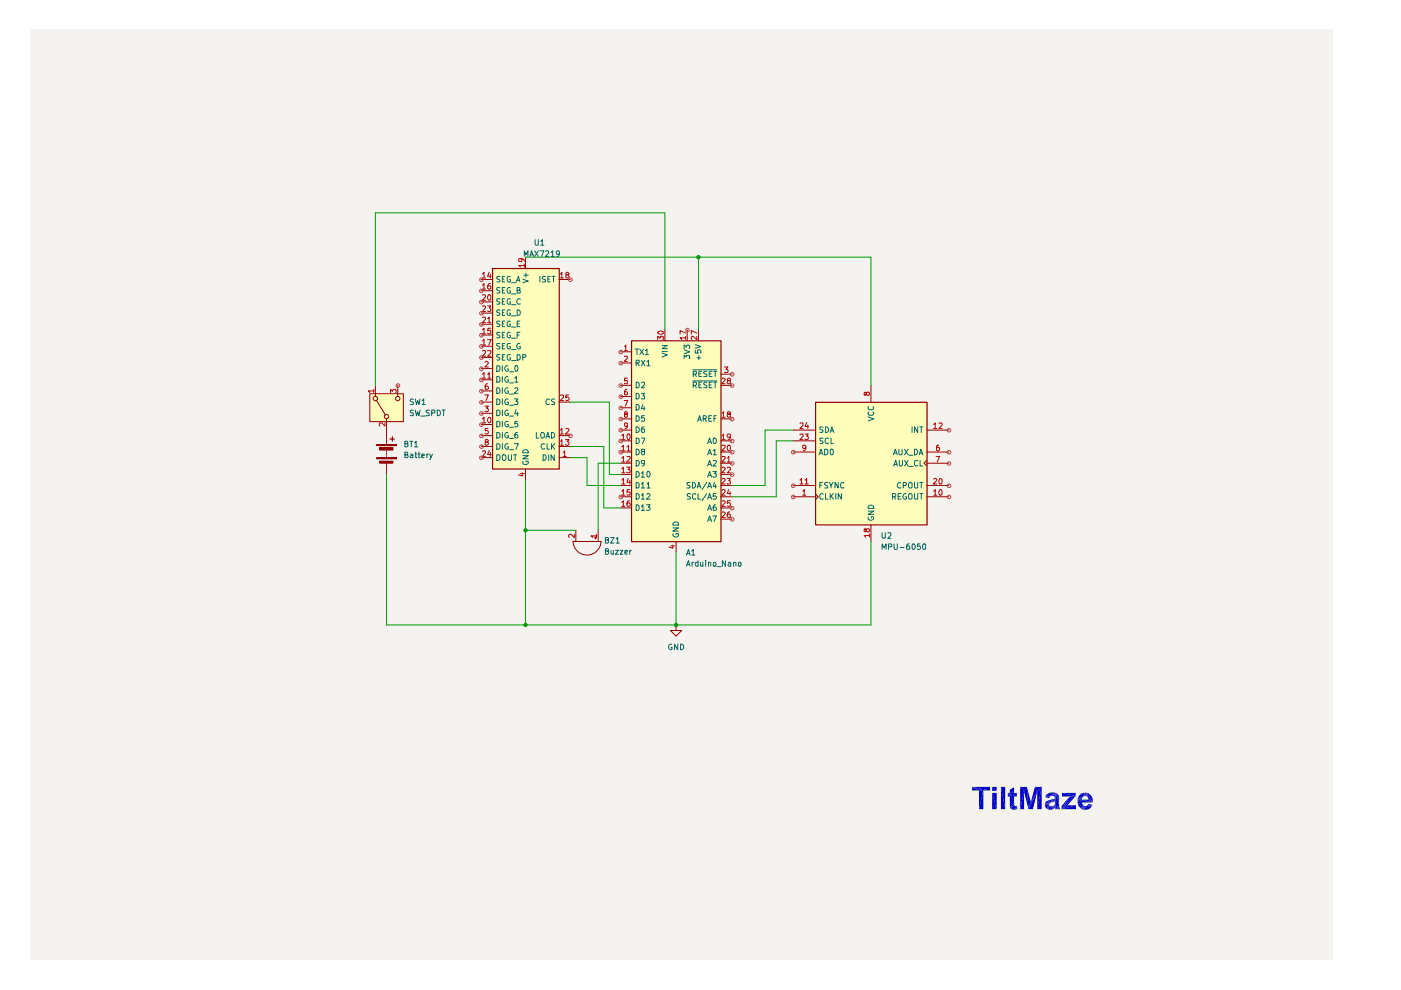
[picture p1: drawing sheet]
<svg xmlns="http://www.w3.org/2000/svg" width="297mm" height="210mm" viewBox="0 0 297 210" stroke-linecap="round" stroke-linejoin="round" font-family="sans-serif">
<path d="M6.3 6.4h276.2v197.1h-276.2z" fill="#f5f3ef"/>
<g fill="#ffb">
<path d="M133.9 72.3h19v42.6h-19z"/>
<path d="M172.9 85.3h23.7v26h-23.7z"/>
<path d="M104.4 56.9h14.2v42.5h-14.2z"/>
<path d="M78.4 83.5h7.2v6h-7.2z"/>
</g>
<path d="M104.4 56.9h14.2v42.5h-14.2zM133.9 72.3h19v42.6h-19zM79.8 94.4h4.3M79.8 97.2h4.3M172.9 85.3h23.7v26h-23.7z" fill="none" stroke="#910000" stroke-width=".25"/>
<g fill="none" stroke="#910000" stroke-width=".21">
<path d="M102 59.3h2.4M111.4 54.5v2.4M118.5 59.3h2.4M102 61.6h2.4M102 64h2.4M102 66.4h2.4M102 68.7h2.4M102 71h2.4M102 73.4h2.4M102 75.8h2.4M102 78.1h2.4M131.6 74.6h2.3"/>
<path d="M131.6 77h2.3M141 69.9v2.3M145.7 69.9v2.3M148.1 69.9v2.3M152.8 79.3h2.4M79.8 94.2h4.3v.3h-4.3zM79.8 97h4.3v.3h-4.3zM102 80.5h2.4M102 82.9h2.4M102 85.3h2.4M102 87.6h2.4M102 90h2.4"/>
<path d="M102 92.4h2.4M102 94.7h2.4M102 97h2.4M111.4 99.4v2.4M118.5 85.3h2.4M118.5 92.4h2.4M118.5 94.7h2.4M118.5 97h2.4M131.6 81.7h2.3M131.6 84.1h2.3M131.6 86.4h2.3M131.6 88.8h2.3"/>
<path d="M131.6 91.2h2.3M131.6 93.5h2.3M131.6 95.8h2.3M131.6 98.2h2.3M152.8 81.7h2.4M152.8 88.8h2.4M152.8 93.5h2.4M152.8 95.8h2.4M152.8 98.2h2.4M168.1 91.2h4.8M168.1 93.5h4.8M168.1 95.8h4.8"/>
<path d="M184.7 81.7v3.6M196.5 91.2h4.7M196.5 95.8h4.7M196.5 98.2h4.7M196.5 97.6l-.6 .6 .6 .6M131.6 100.6h2.3M131.6 103h2.3M131.6 105.3h2.3M131.6 107.7h2.3M143.3 114.8v2.3M152.8 100.6h2.4M152.8 103h2.4"/>
<path d="M152.8 105.3h2.4M152.8 107.7h2.4M152.8 110.1h2.4M168.1 103h4.8M168.1 105.3h4.8M172.9 104.7l.6 .6-.6 .6M184.7 111.3v3.5M196.5 103h4.7M196.5 105.3h4.7M143.3 132.5v1.2h1.2l-1.2 1.2-1.1-1.2h1.1M143.3 132.5h.1"/>
</g>
<g fill="none" stroke="#b90000" stroke-width=".21">
<path d="M102.3 58.1l.3-.4v1.2M102.3 58.9h.7M103.7 57.7l-.3 .9h.7M104 58.2v.7M110.5 54.9h.2v.5l-.6 .1v-.6h.7l.3 .1 .1 .4M111.2 56.3h-1.2l.3 .3M111.2 56v.6M118.8 58.1h.2l.1-.4v1.2M118.8 58.9h.7M120.1 58.3l-.1-.1 .1-.5h.3l.2 .3-.1 .3h-.4l-.1 .1 .1 .5h.4l.1-.4-.2-.2M102.3 60.5l.3-.4v1.2M102.3 62.6l.4-.1 .3 .2-.7 1h.7"/>
<path d="M102.3 64.9h.4l.3 .2-.7 .9h.7M102.3 67.3l.4-.1 .3 .3-.7 .9h.7M102.3 69.9l.3-.3v1.2M102.3 72.3l.3-.3v1.2M102.3 74.4l.6-.1 .1 .2-.1 .3-.6 .7h.7M102.3 79.3l.3-.3v1.2M102.3 61.3h.7M102.3 70.8h.7M102.3 73.2h.7M102.9 76.8l.4-.2 .2 .4-.7 .8h.7M103.4 64.9h.7l-.4 .4 .4 .1v.6h-.7M103.4 67.6l.3-.4v1.2"/>
<path d="M103.4 72h.7l-.5 1.2M103.4 74.4h.7v.4l-.7 .7h.7M103.4 79.3h.1l.2-.3v1.2M103.4 68.4h.7M103.5 62.6l.3-.1 .3 .2v.7l-.4 .3a.7 .7 0 0 1-.2-1.1zM104 60.1h-.3a.73 .73 0 0 0-.2 1.1h.6v-.5l-.6-.1-.1 .2M104.1 69.6h-.6l-.1 .5h.7v.5l-.2 .2h-.4l-.1-.2M132.4 73.5l.3-.3v1.1M132.4 75.6l.5-.1 .1 .4-.7 .7h.7M132.4 74.3h.6M139.4 72.1v-.8l.6 .4v-.3l.1-.1 .5 .1-.1 .7M139.4 70.4l.6-.2 .5 .1a.51 .51 0 0 1-.2 .6 .51 .51 0 0 1-.7-.2z"/>
<path d="M145.4 71.6h-1.2l.3 .4M145.4 70.6l-1.2-.5v.8M145.4 71.3v.7M147.7 71.3v.8l-.8-.8-.3 .2v.5M147.7 70.6l-1.1-.5v.8M153.6 77.8h.7l-.4 .5 .4 .2v.3l-.1 .2-.6-.1M102.3 88.8l.3-.3v1.2M102.3 95.7l.6-.1 .1 .2-.1 .3-.6 .7h.7M102.3 80.2h.7M102.3 89.7h.7M102.8 83.7h.7l-.5 1.2M102.8 86.1h.7l-.4 .4 .4 .3v.4h-.7"/>
<path d="M103 93.7l-.1-.4 .5-.1 .1 .3-.2 .2-.4 .1v.4l.1 .2h.3l.2-.3v-.2l-.2-.2M103.4 81.4h-.4l-.1 .3v.8h.5l.1-.1v-.4l-.1-.1h-.4l-.1 .1M103.4 80.2h.7M103.5 90.8h-.6v.6h.6v.4l-.2 .2-.4-.1M103.5 88.6l.3-.1 .3 .2v.7l-.4 .3a.7 .7 0 0 1-.2-1.1zM103.7 95.5l-.3 .9h.7M104 95.9v.9M118.8 83.8h.7v.4l-.7 .7h.7M118.8 91.2l.3-.4v1.2M118.8 93.6l.3-.4v1.2M118.8 92h.7M118.8 94.4h.7"/>
<path d="M119.4 95.9l.3-.3v1.2M119.4 96.8h.7M119.9 93.2h.7l-.4 .4 .4 .1v.4l-.2 .3h-.3l-.2-.2M120 90.9l.4-.1 .2 .4-.7 .8h.7M120.6 83.7h-.6v.6l.4-.1 .2 .2v.4h-.6M131.8 92.4l.4-.4v1.2M131.8 94.7l.4-.3v1.2M131.8 97.1l.4-.3v1.2M131.8 99.4l.4-.3v1.1M131.8 93.2h.7M131.8 95.6h.7M131.8 98h.7"/>
<path d="M132.3 84.9h.8l-.5 1.2M132.6 87.8l-.2-.1v-.3h.6v.3l-.6 .2v.5l.2 .1 .4-.1v-.5l-.2-.1M132.8 99.1h.8l-.4 .5h.3l.1 .1-.1 .5h-.7M132.9 82.5h-.2l-.3 .4v.8h.6l-.1-.6h-.4l-.1 .1M132.9 94.7l.4-.3v1.2M132.9 96.9l.6-.1 .1 .3-.8 .9h.8M132.9 95.6h.7M133 80.2h-.6v.6h.6l-.1 .6-.5-.1M133 90.2l-.2 .2h-.2l-.2-.1v-.6h.6v.9l-.5 .2M133.1 92a.59 .59 0 0 1 .6 .4 .59 .59 0 0 1-.2 .6l-.2 .2a.75 .75 0 0 1-.2-1.2zM153.1 80.3l.4-.1 .3 .3-.8 .9h.8M153.1 87.6l.3-.3v1.2"/>
<path d="M153.1 92.4l.3-.4v1.2M153.1 94.5l.6-.1 .1 .3-.8 .9h.8M153.1 96.9l.6-.1 .1 .3-.8 .9h.8M153.1 99.2l.4-.1 .3 .3-.8 .8h.8M153.1 93.2h.7M153.1 88.5h.7M154.2 97.1l.3-.3v1.2M154.2 99.2l.1-.1h.4l.2 .1v.4l-.7 .6h.7M154.2 98h.7M154.3 94.4h.4l.2 .2v.7l-.3 .3a.71 .71 0 0 1-.3-1.2zM154.4 80.7l-.2-.3 .2-.2h.3l.2 .4-.5 .1-.2 .2 .1 .5 .6-.1v-.4l-.2-.2M154.4 87.8l-.2-.3 .2-.2 .5 .1v.3a.51 .51 0 0 0-.6 .7h.6v-.5l-.2-.1"/>
<path d="M154.9 92.5l-.1 .2h-.5l-.1-.2v-.3l.1-.2 .6 .1v.8l-.2 .2-.4 .1M169.6 89.7h.7v.5l-.7 .6h.7M169.6 92.1h.7v.4l-.7 .7h.7M170.7 92h.7l-.4 .5h.4v.5l-.2 .2h-.3l-.2-.2M170.9 94.9l-.2 .2h-.4v-.7h.4l.2 .2-.2 .8-.4 .2M171 89.6l-.3 .8h.7M171.3 90.1v.7M183.6 83.4l.3-.3 .4 .1v.5l-.2 .1-.4-.1-.1-.5h-.4v.5l.3 .1 .1-.2M198 90l.3-.3v1.1M198 90.8h.6M198.5 96.8h.7l-.5 1.2M199.1 89.7h.6v.5l-.6 .6h.6"/>
<path d="M199.1 94.4h-.4l-.2 .3v.7l.5 .2 .2-.3v-.2l-.2-.3-.5 .1v.2M110.3 100.4h.9M110.7 100.2v.7l-.8-.2M131.8 101.8l.4-.4v1.2M131.8 104.1l.4-.3v1.2M131.8 106.5l.4-.3v1.2M131.8 100.2h.7M131.8 102.6h.7M131.8 105h.7M131.8 107.4h.7M133.2 101.4l-.3 .9h.8M133.5 103.8h-.5l-.1 .6 .6-.1v.7l-.6-.1"/>
<path d="M133.5 106.2l-.4 .1-.2 .8a.35 .35 0 0 0 .4 .3 .35 .35 0 0 0 .3-.3v-.3l-.3-.2-.4 .2M133.5 101.9v.7M142.2 115.7h.8M142.7 115.6v.6l-.9-.2M153.1 101.6l.4-.2 .3 .4-.8 .8h.8M153.1 104l.4-.2 .3 .3-.8 .9h.8M153.1 106.3l.4-.1 .3 .3-.8 .9h.8M153.1 108.6l.4-.1 .3 .4-.8 .8h.8M154.2 101.4h.7l-.4 .5 .4 .1v.5h-.7M154.5 103.8l-.3 .8h.7M154.8 108.5h-.3a.73 .73 0 0 0-.1 1.2l.5-.1v-.5l-.5-.1-.2 .2M154.8 104.2v.8"/>
<path d="M154.9 106.2h-.6l-.1 .6 .1-.2h.4l.2 .2v.5h-.7M169.6 101.8h.2l.1-.4v1.2M169.6 102.6h.7M170.2 104.1l.3-.3v1.2M170.2 105h.7M170.7 101.8h.2l.1-.4v1.2M170.7 102.6h.7M183.6 112.4l.3-.3 .4 .1v.5l-.2 .1-.4-.1-.1-.5h-.4v.5l.3 .1 .1-.3M184.3 113.5h-1.1l.4 .4M184.3 113.2v.7M198 101.6l.4-.2 .2 .4-.7 .8h.7M198 104.1l.3-.3v1.2"/>
<path d="M198 105h.6M199.2 101.5l.3-.1 .2 .3v.7l-.1 .2h-.4l-.1-.4zM199.2 103.9l.3-.1 .2 .3v.7l-.1 .2h-.4l-.1-.4z"/>
</g>
<g fill="none" stroke="#006665" stroke-width=".21">
<path d="M106 58.7l-.5-.1-.2 .2v.3l.7 .3-.2 .4h-.5M106.5 59.2h.3M107 58.6h-.5v1.2h.5M108.2 58.7l-.3-.1-.4 .3v.6l.2 .3h.5v-.5h-.2M108.5 59.9h.9M109.5 59.8l.4-1.2 .3 1.2M109.6 59.4h.6M110.8 59.2l1.2 .4-1.2 .3M111.1 58.3h.9M111.5 57.9v.9M114.5 58.6v1.2M115.7 58.7h-.6v.4l.5 .2 .1 .3-.1 .2h-.6"/>
<path d="M116.2 59.2h.3M116.7 58.6h-.5v1.2h.5M117 58.6h.7M117.3 58.6v1.2M105.3 77.6h.5l.2 .2v.6l-.3 .3h-.4zM105.3 79.8h.4l.3 .4v.6l-.2 .2h-.5zM106 61h-.5l-.2 .1v.4l.7 .3-.2 .3h-.5M106 63.4l-.5-.1-.2 .2v.3l.7 .4-.3 .3-.4-.1M106 65.8h-.7v.3l.7 .4-.3 .4-.4-.1M106 68.2h-.7v.3l.7 .4-.3 .4-.4-.1M106 70.5h-.7v.4l.7 .4-.3 .3-.4-.1M106 72.8l-.7 .1v.3l.7 .5-.3 .3-.4-.1"/>
<path d="M106 75.2l-.7 .1v.3l.7 .4-.3 .4-.4-.1M106.5 61.6h.3M106.5 63.9h.3M106.5 66.3h.3M106.5 68.7h.3M106.5 71h.3M106.5 73.3h.3M106.5 75.7h.3M106.5 77.6v1.1M106.5 79.8v1.2M107 61h-.5v1.1h.5M107 63.3h-.5v1.2h.5"/>
<path d="M107 65.7h-.5v1.2h.5M107 68.1h-.5v1.2h.5M107 70.4h-.5v1.2h.5M107 72.8h-.5v1.2h.5M107 75.2h-.5v1.2h.5M107.7 77.6h-.4a.67 .67 0 0 0-.3 .6 .67 .67 0 0 0 .5 .5l.3-.1v-.4h-.3M107.7 79.9l-.1-.1a.66 .66 0 0 0-.6 .5 .66 .66 0 0 0 .3 .7l.5-.1v-.4h-.3M108 78.8h.9M108.2 61h-.3l-.4 .3v.6l.2 .2h.5v-.5h-.2M108.2 63.4l-.3-.1-.3 .2-.1 .8a.45 .45 0 0 0 .7 .1v-.4h-.2M108.2 65.8a.45 .45 0 0 0-.7 .2v.6a.45 .45 0 0 0 .7 .2v-.4h-.2M108.2 68.2a.45 .45 0 0 0-.7 .1v.7a.45 .45 0 0 0 .7 .2v-.5h-.2"/>
<path d="M108.2 70.5a.45 .45 0 0 0-.7 .2v.7a.45 .45 0 0 0 .7 .1v-.4h-.2M108.2 72.8h-.5l-.2 .3v.6l.2 .2h.5v-.4h-.2M108.2 75.2h-.5l-.2 .2v.6l.2 .3h.5v-.4h-.2M108.5 62.3h.9M108.5 64.6h.9M108.5 67h.9M108.5 69.3h.9M108.5 71.7h.9M108.5 74.1h.9M108.5 76.5h.9M109.2 77.6h.1a.59 .59 0 0 1 .6 .3 .59 .59 0 0 1-.2 .7l-.1 .1-.4-.1zM109.6 61.6l.6-.1v-.4l-.1-.1h-.5v1.1h.6l.1-.3-.2-.2"/>
<path d="M109.6 65.7l.6 .2 .1 .3-.1 .5-.3 .2h-.3zM109.6 75.2h.5a.66 .66 0 0 1 .2 .7 .66 .66 0 0 1-.7 .5zM109.6 68.7h.5M109.6 71h.5M110.2 68.1h-.6v1.2h.6M110.2 70.4h-.6v1.2M110.2 72.8h-.4a.67 .67 0 0 0-.2 .7 .67 .67 0 0 0 .5 .5l.2-.2v-.3h-.2M110.3 63.5l-.3-.2-.4 .5 .2 .6h.5M110.8 75.8l.6-.1 .1-.3-.2-.2h-.5v1.2M134.7 74h.7M134.9 77l.6-.1v-.5h-.6v1.2M135 74v1.2"/>
<path d="M135.1 77l.5 .6M135.6 74l.9 1.2M136 76.4l.7 1.2M136.5 74l-.9 1.2M136.7 76.4l-.7 1.2M136.8 74.3l.4-.3v1.2M136.8 75.2h.7M137.2 76.7l.3-.3v1.2M137.2 77.6h.6M140.4 74.8l1.1 .5-1.1 .4M140.4 73.2h1.1l-1.1 .7h1.1M140.4 74.5h1.1"/>
<path d="M145 76v-.6l.5 .3 .1-.3h.5v.6M145 74.2l1.2 .4-1.2 .4M145 73.9v-.7l.5 .4 .2-.4h.3l.2 .1-.1 .6M146.9 78.4h5.1M147 79.3l.7-.1v-.4l-.7-.1v1.1M147.3 79.3l.4 .5M147.4 74.3v.5h.6l-.1-.5 .2-.1h.3l.2 .1-.1 .5M147.4 73.1l1.2 .4-1.2 .3M147.7 75.9h.9M148.2 75.4v.9M148.2 79.2h.4M148.8 78.7h-.6v1.1h.6"/>
<path d="M149.9 78.7h-.5l-.2 .2 .2 .3 .5 .2v.4h-.7M150.4 79.2h.4M151 78.7h-.6v1.1h.6M151.3 78.7h.7M151.6 78.7v1.1M105.3 82.2h.4l.3 .3v.6l-.2 .3h-.5zM105.3 84.6l.5 .1 .2 .2v.6l-.2 .3h-.5zM105.3 87h.4l.3 .2v.7l-.3 .2h-.4zM105.3 89.3h.4l.3 .3v.7l-.3 .2h-.4zM105.3 91.7h.4l.3 .2v.7l-.3 .3h-.4zM105.3 94.1h.4l.3 .2v.6l-.3 .3h-.4zM105.3 96.4h.5l.2 .3v.6l-.3 .3h-.4z"/>
<path d="M106.5 96.6l.2-.2h.4a.86 .86 0 0 1-.1 1.2l-.5-.1zM106.5 82.2v1.2M106.5 84.6v1.2M106.5 87v1.1M106.5 89.3v1.2M106.5 91.7v1.2M106.5 94.1v1.1M107.7 82.3l-.1-.1a.66 .66 0 0 0-.6 .5 .66 .66 0 0 0 .3 .7l.5-.1v-.4h-.3M107.7 84.7l-.1-.1a.66 .66 0 0 0-.6 .5 .66 .66 0 0 0 .3 .7l.5-.1v-.4h-.3M107.7 87a.54 .54 0 0 0-.7 .6 .54 .54 0 0 0 .8 .5v-.5h-.3M107.7 89.4a.54 .54 0 0 0-.7 .6 .54 .54 0 0 0 .8 .4v-.4h-.3M107.7 91.8a.54 .54 0 0 0-.7 .5 .54 .54 0 0 0 .8 .5v-.4h-.3"/>
<path d="M107.7 94.1h-.1a.57 .57 0 0 0-.6 .6l.4 .5 .4-.1v-.4h-.3M107.8 96.4v1l.2 .2 .5-.2v-1M108 81.2h.9M108 83.6h.9M108 85.9h.9M108 88.2h.9M108 90.6h.9M108 93h.9M108 95.3h.9M108.9 96.4h.7M109.1 84.6h.7l-.4 .5h.3v.7l-.6-.1M109.1 94.1h.8l-.5 1.1"/>
<path d="M109.1 80.2l.4-.4v1.2M109.1 82.4l.5-.2 .2 .3-.7 .9h.7M109.1 81h.7M109.2 96.4v1.2M109.4 86.9l-.3 .8h.8M109.7 89.3h-.5l-.1 .6 .2-.2 .4 .1v.6h-.6M109.7 91.7l-.4 .1-.2 .8a.35 .35 0 0 0 .4 .3 .35 .35 0 0 0 .3-.3v-.2l-.2-.3-.5 .3M109.7 87.4v.7M110.8 96.6h1.2l-1.2 .7h1.2M110.9 97.8a.45 .45 0 0 0 .2 .7h.6l.2-.2v-.5h-.4v.2M111 95.4h.8l.2 .6h-1.2zM113.7 91.7v1.2h.6"/>
<path d="M114.9 91.7l.5 .2v.8l-.5 .2a.78 .78 0 0 1 0-1.2zM115.1 96.4h.5a.66 .66 0 0 1 .2 .8 .66 .66 0 0 1-.7 .4zM115.5 94.1h-.5l-.3 .5 .3 .6h.2l.3-.1M115.7 92.9l.5-1.2 .3 1.2M115.9 92.5h.5M116 94.1v1.1h.5M116.3 96.4v1.2M116.5 84.8l-.3-.2a.67 .67 0 0 0-.5 .5 .67 .67 0 0 0 .3 .7l.5-.1M116.9 91.7l.6 .2 .1 .3-.1 .5-.3 .2h-.3zM116.9 94.1v1.1M117.1 94.6l.5 .6M117.5 96.4v1.2l-.7-1.2v1.2"/>
<path d="M117.6 84.7h-.6v.4l.5 .2 .1 .3-.1 .2h-.6M117.6 94.1l-.7 .6M134.9 81a.66 .66 0 0 1 .6 .5 .66 .66 0 0 1-.2 .7h-.4zM134.9 83.4a.66 .66 0 0 1 .6 .4 .66 .66 0 0 1-.2 .8h-.4zM134.9 85.8l.6 .1 .1 .4-.1 .5-.4 .2h-.2zM134.9 88.1l.6 .2 .1 .3-.1 .6-.4 .1h-.2zM134.9 90.5l.6 .2 .1 .3-.1 .5-.4 .2h-.2zM134.9 92.9l.6 .1 .1 .4-.1 .5-.4 .2h-.2zM134.9 95.2h.4a.66 .66 0 0 1 .2 .8 .66 .66 0 0 1-.6 .4zM134.9 97.6h.4a.66 .66 0 0 1 .2 .8 .66 .66 0 0 1-.6 .4zM134.9 100h.4a.66 .66 0 0 1 .2 .7 .66 .66 0 0 1-.6 .5zM136 81.2l.1-.2h.4l.2 .2v.3l-.7 .7h.7"/>
<path d="M136 83.4h.7l-.4 .5 .4 .1v.5h-.7M136 92.9h.7l-.5 1.2M136.2 95.8l-.2-.4 .1-.2h.5l.1 .4-.7 .3v.3l.2 .2 .5-.1v-.5h-.2M136.3 85.8l-.3 .8h.7M136.6 90.5h-.3a.73 .73 0 0 0-.1 1.2l.5-.1v-.5l-.5-.2-.2 .3M136.6 86.2v.8M136.7 88.1h-.6l-.1 .6 .1-.1h.4l.2 .1v.5h-.7M136.7 98.1l-.1 .2h-.5l-.1-.2v-.3l.1-.2 .6 .1v.8l-.2 .2-.4 .1M146.9 80.8h5.1M147 81.7h.5l.2-.2v-.3l-.2-.2h-.5v1.2M147.3 81.7l.4 .5M147.9 89.3l.4-1.2 .4 1.2"/>
<path d="M148 89h.6M148.2 81.6h.4M148.8 81h-.6v1.2h.6M149.1 88.7h.6v-.5l-.6-.1v1.2M149.4 88.7l.4 .6M149.9 81.1l-.5-.1-.2 .3 .1 .2 .6 .3v.3l-.7 .1M150 94.1l.5-1.2 .4 1.2M150 96.4l.5-1.2 .4 1.2M150 98.8l.5-1.2 .4 1.2M150.2 93.7h.5M150.2 96.1h.5M150.2 98.5h.5"/>
<path d="M150.3 88.7h.4M150.4 81.6h.4M150.9 88.1h-.6v1.2h.6M151 81h-.6v1.2h.6M151.1 100h.8l-.4 .4 .3 .1 .1 .4-.3 .3h-.3l-.2-.2M151.2 95.6l.4-.4v1.2M151.2 97.7l.5-.1 .2 .4-.8 .8h.8M151.2 96.4h.7M151.3 93l.3-.1a.64 .64 0 0 1 .3 .6 .64 .64 0 0 1-.4 .6l-.3-.3zM151.3 81h.7M151.4 88.7h.3M151.6 81v1.2"/>
<path d="M151.9 88.1h-.5v1.2M173.7 96.4l.4-1.2 .4 1.2M173.8 96.1h.5M174.5 90.6h-.7v.3l.7 .5-.3 .3-.4-.1M174.5 93h-.7v.3l.7 .4-.3 .4-.4-.1M174.8 95.2h.5l.2 .3v.6l-.3 .3h-.4zM175 90.5a.6 .6 0 0 1 .7 .6 .6 .6 0 0 1-.7 .6zM175.7 93l-.3-.1a.6 .6 0 0 0-.5 .6 .6 .6 0 0 0 .5 .6l.3-.1M176 91.7l.4-1.2 .4 1.2M176 95.4l.2-.2a.6 .6 0 0 1 .6 .5 .6 .6 0 0 1-.3 .7h-.2l-.3-.2zM176.1 91.4h.6M176.2 92.9v1.2h.5"/>
<path d="M184.1 88.4l1.2 .4-1.2 .4M184.1 87.4v.5l.2 .2 .8-.1 .2-.3-.2-.3M184.1 86.2v.5l.2 .2 .8-.1 .2-.3-.2-.3M189.4 96.4l.4-1.2 .4 1.2M189.5 98.8l.4-1.2 .3 1.2M189.6 96.1h.5M189.6 98.5h.6M190.6 95.2v1l.2 .2 .5-.1v-1.1M190.7 97.6v1l.2 .2 .4-.2v-1M191.8 95.2l.7 1.2M191.8 97.6l.7 1.2M192.5 95.2l-.7 1.2"/>
<path d="M192.5 97.6l-.7 1.2M192.7 96.5h.8M192.7 98.9h.9M193.4 90.5v1.2M193.9 95.2h.4a.66 .66 0 0 1 .2 .8 .66 .66 0 0 1-.6 .4zM194.6 90.5v1.2l-.7-1.2v1.2M194.6 97.7l-.5-.1-.2 .3 .1 .7 .2 .2 .4-.2M194.9 96.4l.3-1.2 .5 1.2M195 96.1h.6M195 90.5h.7M195.1 97.6v1.2h.6M195.3 90.5v1.2"/>
<path d="M134.9 102.3a.66 .66 0 0 1 .6 .4 .66 .66 0 0 1-.2 .8h-.4zM134.9 104.6a.66 .66 0 0 1 .6 .5 .66 .66 0 0 1-.2 .7h-.4zM134.9 107a.66 .66 0 0 1 .6 .5 .66 .66 0 0 1-.2 .7h-.4zM136 100.3l.3-.3v1.2M136 102.6h.1l.2-.3v1.2M136 105h.1l.2-.4v1.2M136 107.4h.1l.2-.4v1.2M136 101.2h.7M136 103.5h.7M136 105.8h.7M136 108.2h.7M137.1 107h.7l-.4 .5 .4 .2v.3l-.1 .2-.6-.1"/>
<path d="M137.2 100.2l.1-.2a.6 .6 0 0 1 .6 .4 .6 .6 0 0 1-.2 .7l-.3 .1-.2-.3zM137.2 102.6l.3-.3v1.2M137.2 104.8l.4-.2 .2 .4-.7 .8h.7M137.2 103.5h.6M142.7 111.9h1.1l-1.1 .7h1.1M142.7 113.2v.1a.66 .66 0 0 0 .4 .6 .66 .66 0 0 0 .7-.3v-.5h-.5v.3M142.7 110.9l.5-.2h.4l.2 .2v.4h-1.1zM146.3 102.4l-.4-.1-.3 .2 .1 .3 .5 .2v.5h-.6M146.4 104.7l-.5-.1-.2 .2v.4l.7 .3-.2 .3h-.5M146.8 102.3a.66 .66 0 0 1 .7 .4 .66 .66 0 0 1-.3 .8h-.4zM147.5 104.8l-.3-.2-.4 .4v.6l.2 .2 .5-.1M147.8 103.5l.4-1.2 .4 1.2"/>
<path d="M147.9 103.1h.6M148 104.6v1.2h.6M149.9 102.3l-1.1 1.5M149.9 104.6l-1.1 1.6M150 101.2l.5-1.2 .4 1.2M150 103.5l.5-1.2 .4 1.2M150 105.8l.5-1.2 .4 1.2M150 108.2l.5-1.2 .4 1.2M150 110.6l.5-1.2 .4 1.2M150.2 100.8h.5M150.2 103.1h.5M150.2 105.5h.5"/>
<path d="M150.2 107.9h.5M150.2 110.2h.5M151.1 109.4h.8l-.5 1.2M151.5 102.3l-.3 .8h.7M151.7 107l-.3 .1-.2 .3v.7l.5 .1 .2-.2v-.3l-.2-.2h-.4l-.1 .2M151.7 102.7v.8M151.8 104.6h-.6v.6h.5l.2 .1v.4l-.2 .1-.5-.1M173.8 102.9h.4M174.4 102.3h-.6v1.2M174.5 104.8l-.3-.2-.4 .4v.6l.2 .2 .5-.1M175 104.6v1.2h.6M175.5 102.4l-.5-.1-.2 .1v.4l.7 .3-.2 .4h-.5"/>
<path d="M175.9 102.3l.3 .7 .4-.7M176 104.6v1.2M176.2 103v.5M176.2 105.2l.5 .6M176.7 104.6l-.7 .7M177.2 104.6v1.2M177.7 102.3v1.2l-.7-1.2v1.2M178.4 104.6v1.2l-.7-1.2v1.2M178.9 102.4l-.3-.1-.4 .3v.6l.2 .3 .5-.1M184.1 109.6v.5a.67 .67 0 0 0 .6 .2 .67 .67 0 0 0 .6-.5l-.2-.2h-.4v.2M184.1 108.4h1.2l-1.2 .7h1.2M184.1 107.4a.66 .66 0 0 1 .7-.3 .66 .66 0 0 1 .5 .7h-1.2z"/>
<path d="M189.2 105.3h.5l.2-.1v-.4l-.2-.2h-.5v1.2M189.6 105.3l.3 .5M190.4 105.2h.4M191 102.4l-.2-.1a.67 .67 0 0 0-.6 .5 .67 .67 0 0 0 .3 .7l.5-.1M191 104.6h-.6v1.2h.6M191.5 103l.6-.1v-.5l-.6-.1v1.2M192.1 104.7l-.1-.1a.66 .66 0 0 0-.6 .5 .66 .66 0 0 0 .3 .7l.5-.1v-.4h-.3M192.9 102.3l.5 .1v.9l-.2 .2h-.4a.86 .86 0 0 1 .1-1.2zM192.9 104.6l.5 .2v.9l-.2 .1h-.4a.86 .86 0 0 1 .1-1.2zM193.9 102.3v1l.2 .2 .5-.1v-1.1M193.9 104.6v1.1l.2 .1 .5-.1v-1.1M195 102.3h.7"/>
<path d="M195 104.6h.7M195.3 102.3v1.2M195.3 104.6v1.2"/>
</g>
<path d="M80.5 94.9h2.8v.5h-2.8z" fill="#910000"/>
<g fill="none" stroke="#910000" stroke-width=".21">
<path d="M78.4 83.5h7.1v5.9h-7.1zM79.6 81.7v2.4M79.8 84.9l1.9 3.1M80.5 94.9h2.8v.5h-2.8zM80.5 97.8h2.8v.4h-2.8zM82 88.8v5.4M82 95.7v.1M82 96.1v.3M82 96.6v.3M82 98.2v2.4M84.3 81.7v2.4M121.5 114.7a2.96 2.96 0 0 0 3 3 2.96 2.96 0 0 0 2.9-3"/>
<path d="M121.5 114.8h5.9M122.1 112.4v2.4M126 114h.5M126.2 113.8v.5M126.8 112.4v2.4"/>
<circle cx="79.6" cy="84.5" r=".47"/>
<circle cx="82" cy="88.3" r=".47"/>
<circle cx="84.3" cy="84.5" r=".47"/>
</g>
<path d="M80.5 98h2.8" fill="none" stroke="#910000" stroke-width=".42"/>
<path d="M82.7 93.1h.9M83.2 92.6v.9" fill="none" stroke="#910000" stroke-width=".25"/>
<path d="M79.2 82.9h-1.1l.3 .3M79.2 82.5v.7M81.6 89.7v.6l-.7-.6h-.4v.6M82.8 83.3v-.8l.4 .5 .3-.5 .4 .1v.7M121.8 113.3v.7l-.7-.7h-.4l-.1 .2v.3l.1 .2M126.5 113.6h-1.2l.3 .4M126.5 113.3v.7" fill="none" stroke="#b90000" stroke-width=".21"/>
<g fill="none" stroke="#090" stroke-width=".21">
<path d="M111.4 54.5h73.3v27.2M148.1 54.5v15.4M141 69.9v-24.8h-61.4v36.6M120.9 97h3.6v6h7.1M120.9 85.3h8.3v15.3h2.4M120.9 94.7h7.1v13h3.6M131.6 98.2h-4.8v14.2M168.1 91.2h-5.9v11.8h-7M168.1 93.5h-3.5v11.8h-9.4M82 100.6v31.9h102.7v-17.7M111.4 112.4h10.7M111.4 101.8v30.7"/>
<path d="M143.3 117.1v15.4"/>
</g>
<g fill="#0000ca">
<path d="M206.1 166.8h3.8v.8z"/>
<path d="M208.5 167.6v4h-.9z"/>
<path d="M206.1 166.8l1.5 .8h-1.5z"/>
<path d="M206.1 166.8l3.8 .8h-1.4z"/>
<path d="M207.6 167.6h.9l-.9 4z"/>
<path d="M206.1 166.8l2.4 .8h-.9z"/>
<path d="M210.4 168.1h.9v3.5z"/>
<path d="M210.4 168.1l.9 3.5h-.9z"/>
<path d="M210.4 166.8h.9v.9z"/>
<path d="M210.4 166.8l.9 .9h-.9z"/>
<path d="M212.2 166.8h.9v4.8z"/>
<path d="M212.2 166.8l.9 4.8h-.9z"/>
<path d="M214.1 167.4l.9-.5v1.2z"/>
<path d="M215 168.1h.6v.8z"/>
<path d="M215.4 170.9l.2-.1 .1 .7z"/>
<path d="M215.3 171.7l.4-.2z"/>
<path d="M214.3 171.5l.5 .2z"/>
<path d="M214.2 171.2l.1 .3z"/>
<path d="M214.1 170.8l.1 .4z"/>
<path d="M213.7 168.1l.4 .8h-.4z"/>
<path d="M214.1 167.4l.9 .7h-.9z"/>
<path d="M215 168.1l.6 .8h-.6z"/>
<path d="M215.3 170.9h.1l.3 .6z"/>
<path d="M214.8 171.7l.9-.2z"/>
<path d="M214.2 171.2l.6 .5-.5-.2z"/>
</g>
<path d="M214.1 168.9v2.3" fill="none" stroke="#0000ca" stroke-width=".21"/>
<g fill="#0000ca">
<path d="M213.7 168.1h.4v.8z"/>
<path d="M214.1 168.1h.9v.8z"/>
<path d="M215.2 170.9l.5 .6z"/>
<path d="M214.2 171.2l1.5 .3-.9 .2z"/>
</g>
<path d="M214.1 168.1v3.1" fill="none" stroke="#0000ca" stroke-width=".21"/>
<g fill="#0000ca">
<path d="M214.1 168.1l.9 .8v1.3z"/>
<path d="M215.1 170.8l.6 .7z"/>
<path d="M214.1 168.1l.9 2.1-.8 1z"/>
<path d="M215 170.2v.5l-.8 .5z"/>
<path d="M214.2 171.2l.9-.4 .6 .7z"/>
<path d="M214.2 171.2l.8-.5 .1 .1z"/>
<path d="M220.9 166.8v4.8h-1z"/>
<path d="M219.9 167.9l-.9 3.7h-.9z"/>
<path d="M217.1 167.9v3.7h-.8z"/>
<path d="M220.9 166.8l-1 4.8v-3.7z"/>
<path d="M216.3 166.8l.8 1.1-.8 3.7z"/>
<path d="M219.4 166.8h1.5l-1 1.1z"/>
<path d="M216.3 166.8h1.4l-.6 1.1z"/>
<path d="M219.4 166.8l.5 1.1-1.3 2.2z"/>
<path d="M217.7 166.8l.4 4.8-1-3.7z"/>
<path d="M219.9 167.9l-1.8 3.7 .5-1.5z"/>
<path d="M217.7 166.8l.9 3.3-.5 1.5z"/>
<path d="M223.5 168l.5 .2z"/>
<path d="M224 168.2l.3 .2z"/>
<path d="M224.3 168.4l.2 .3z"/>
<path d="M224.5 168.7l.1 .7z"/>
<path d="M223.8 171.6l.9-.3v.3z"/>
<path d="M223.7 171.2l.1 .4z"/>
<path d="M223.2 171.6l.5-.4z"/>
<path d="M222.6 171.7l.6-.1z"/>
<path d="M222.2 171.6l.4 .1z"/>
<path d="M221.9 171.4l.3 .2z"/>
<path d="M221.6 171.1l.3 .3z"/>
<path d="M221.5 170.6l.1 .5z"/>
<path d="M221.5 170.6h1z"/>
<path d="M221.5 170.6l1-.2v.2z"/>
<path d="M221.6 170.3l-.1 .3z"/>
<path d="M221.8 170l-.2 .3z"/>
<path d="M221.9 169.9l.1-.1-.2 .2z"/>
<path d="M222 169.8l.8-.3z"/>
<path d="M221.6 169h.9v.2z"/>
<path d="M221.9 168.4l-.3 .6z"/>
<path d="M221.9 168.4l.4-.2z"/>
<path d="M222.3 168.2l.5-.2z"/>
<path d="M222.8 168l1.2 .2z"/>
<path d="M224 168.2l.5 .5z"/>
<path d="M224.5 168.7v1.7z"/>
<path d="M223.8 171.6l.8-.5 .1 .2z"/>
<path d="M222.6 171.7l1.1-.5-.5 .4z"/>
<path d="M221.9 171.4l.7 .3z"/>
<path d="M221.5 170.6l.4 .8z"/>
<path d="M221.5 170.6l1-.3z"/>
<path d="M221.8 170l-.3 .6z"/>
<path d="M221.8 170l1-.5z"/>
<path d="M221.6 169l1-.1z"/>
<path d="M221.9 168.4l.4-.2-.7 .8z"/>
<path d="M222.3 168.2l.5-.2 1.2 .2z"/>
<path d="M224 168.2l.5 .5v1.7z"/>
<path d="M224.6 170.8v.3l-.8 .5z"/>
<path d="M221.9 171.4l1.8-.2-1.1 .5z"/>
<path d="M221.5 170.6h1l-.6 .8z"/>
<path d="M221.5 170.6l1.1-.4z"/>
<path d="M221.8 170l1-.5-1.3 1.1z"/>
<path d="M221.6 169l1.2-.2z"/>
<path d="M222.3 168.2h1.7l-2.4 .8z"/>
<path d="M224 168.2l.6 2.6z"/>
<path d="M223.7 171.2l.9-.4-.8 .8z"/>
<path d="M222.5 170.6l-.6 .8z"/>
<path d="M221.5 170.6l1.3-.5z"/>
<path d="M221.5 170.6l1.3-1.1h.6z"/>
<path d="M221.6 169l2.4-.8-1.2 .6z"/>
<path d="M224 168.2l.6 2.6-.9 .4z"/>
<path d="M222.5 170.7v.2l-.6 .5z"/>
<path d="M221.5 170.6l1.9-1.1-.6 .6z"/>
<path d="M222.8 168.8l1.2-.6z"/>
<path d="M221.9 171.4l.6-.5 .2 .1z"/>
<path d="M223.4 169.5l-.3 .6h-.3z"/>
<path d="M223.1 168.7l.9-.5-.7 .6z"/>
<path d="M221.9 171.4l.9-.4z"/>
<path d="M223.4 169.5l.2 .4-.5 .2z"/>
<path d="M223.3 168.8l.7-.6z"/>
<path d="M221.9 171.4l.9-.4 .9 .2z"/>
<path d="M223.4 169.5l.2-.2v.6z"/>
<path d="M224 168.2l-.4 .7-.2-.1z"/>
<path d="M222.8 171l.9 .2z"/>
<path d="M224 168.2l-.4 .8z"/>
<path d="M223 171l.7 .2z"/>
<path d="M223.1 171l.1-.1 .5 .3z"/>
<path d="M224 168.2l-.4 1z"/>
<path d="M223.2 170.9l.2-.1 .3 .4z"/>
<path d="M224 168.2l-.4 1.1z"/>
<path d="M223.4 170.8l.2-.1 .1 .5z"/>
<path d="M224 168.2l-.4 1.7v-.6z"/>
<path d="M223.6 170.6l.1 .6-.1-.5z"/>
<path d="M224 168.2l-.4 1.9z"/>
<path d="M223.6 170.4l.1 .8z"/>
</g>
<path d="M223.8 168.2v3" fill="none" stroke="#0000ca" stroke-width=".34"/>
<g fill="#0000ca">
<path d="M225.2 168.1h2.8v.7z"/>
<path d="M228 168.8l-1.7 2z"/>
<path d="M226.3 170.8l1.8-.1z"/>
<path d="M225.1 171.6l3-.9v.9z"/>
<path d="M226.4 169.4l-1.3 2.2v-.7z"/>
<path d="M225.2 168.1l2.8 .7-2.8 .1z"/>
<path d="M225.1 171.6l1.2-.8 1.8-.1z"/>
<path d="M226.4 169.4l.5-.5-1.8 2.7z"/>
</g>
<path d="M225.2 168.8h2.8" fill="none" stroke="#0000ca" stroke-width=".21"/>
<g fill="#0000ca">
<path d="M225.1 171.6l2.9-2.8-1.7 2z"/>
<path d="M226.9 168.9l1.1-.1-2.9 2.8z"/>
<path d="M229.7 168.1h.7z"/>
<path d="M230.4 168.1l.6 .3z"/>
<path d="M231 168.4l.4 .4z"/>
<path d="M231.4 168.8l.2 .5z"/>
<path d="M231.6 169.3l.1 .8z"/>
<path d="M230.8 170.5l.8 .1-1 .1z"/>
<path d="M231.6 170.6l-.3 .6z"/>
<path d="M230.8 171.6l.5-.4z"/>
<path d="M230.2 171.7l.6-.1z"/>
<path d="M229.5 171.6l.7 .1z"/>
<path d="M229 171.2l.5 .4z"/>
<path d="M228.6 170.8l.4 .4z"/>
<path d="M228.5 170.2l.1 .6z"/>
<path d="M228.6 169.1l-.1 .4z"/>
<path d="M228.9 168.5l-.3 .6z"/>
<path d="M229.2 168.3l.2-.1-.5 .3z"/>
<path d="M229.4 168.2l1-.1z"/>
<path d="M230.4 168.1l.6 .3 .4 .4z"/>
<path d="M231.4 168.8l.3 1.3z"/>
<path d="M230.6 170.7l1-.1-1.1 .2z"/>
<path d="M231.6 170.6l-.8 1z"/>
<path d="M229.5 171.6h1.3z"/>
<path d="M228.6 170.8l.9 .8z"/>
<path d="M228.5 169.5l.1 1.3z"/>
<path d="M228.9 168.5l-.4 1z"/>
<path d="M228.9 168.5l.5-.3 1-.1z"/>
<path d="M230.4 168.1l1 .7 .3 1.3z"/>
<path d="M230.3 170.9l1.3-.3z"/>
<path d="M229.5 171.6l2.1-1-.8 1z"/>
<path d="M228.5 169.5l1 2.1-.9-.8z"/>
<path d="M228.9 168.5l1.5-.4-1.9 1.4z"/>
<path d="M229.5 171.6l.8-.7 1.3-.3z"/>
<path d="M229.5 171.6l.8-.7z"/>
<path d="M229.9 170.9l.3 .1-.7 .6z"/>
<path d="M229.7 170.8l.2 .1-.4 .7z"/>
<path d="M229.7 170.7l-.2 .9z"/>
<path d="M229.5 170.6l.2 .1-.2 .9z"/>
<path d="M229.4 170.4l.1 1.2z"/>
<path d="M229.4 170.1l.1 1.5z"/>
<path d="M228.5 169.5l.9 .6 .1 1.5z"/>
<path d="M228.5 169.5l3.2 .6h-2.3z"/>
<path d="M228.5 169.5h.9l2.3 .6z"/>
<path d="M228.5 169.5l.9-.2v.2z"/>
<path d="M229.4 169.5h1.4l.9 .6z"/>
<path d="M228.5 169.5l1-.4-.1 .2z"/>
<path d="M230.8 169.3l.9 .8-.9-.6z"/>
<path d="M228.5 169.5l1.1-.5-.1 .1z"/>
<path d="M230.4 168.1l1.3 2-.9-.8z"/>
<path d="M228.5 169.5l1.2-.6z"/>
<path d="M230.4 168.1l.4 1.2z"/>
<path d="M228.5 169.5l1.9-1.4-.7 .8z"/>
<path d="M230.4 168.1l.3 1z"/>
<path d="M230.4 168.1l-.7 .8z"/>
<path d="M230.4 168.1l.2 .9-.2-.1z"/>
<path d="M230.4 168.1l-.5 .7z"/>
<path d="M230.4 168.1v.8l-.1-.1z"/>
<path d="M230.4 168.1l-.1 .7-.2-.1z"/>
</g>
<g fill="#090">
<circle cx="143.3" cy="132.5" r=".47"/>
<circle cx="148.1" cy="54.5" r=".47"/>
<circle cx="111.4" cy="132.5" r=".47"/>
<circle cx="111.4" cy="112.4" r=".47"/>
</g>
<g fill="none" stroke="#006665" stroke-width=".21">
<path d="M111.2 54.4v-1.2l.3 .8 .4-.8v1.2M112.4 54.4l.3-1.2 .4 1.2M112.4 54h.6M113.4 53.2l.7 1.2M113.5 50.8v1l.1 .2 .5-.1v-1.1M114.1 53.2l-.7 1.2M114.5 53.2h.8l-.5 1.2M114.6 51.1h.2l.2-.3v1.2M114.6 52h.7M115.7 53.3l.1-.1h.4l.1 .1v.4l-.6 .7h.6M116.8 53.5l.4-.3v1.2M116.8 54.4h.7"/>
<path d="M118.6 53.7a.35 .35 0 0 1-.3 .2 .35 .35 0 0 1-.4-.2l.1-.4h.5v.8l-.1 .3h-.4M85.9 96.4h.5v-.4l-.1-.2h-.4v1.2h.5l.1-.3-.2-.3M85.9 94.1h.5v-.5h-.5v1.1h.5l.1-.4-.2-.2M86.9 93.6h.6M87 96.4l.4-.1 .1 .1v.6h-.5v-.2l.1-.2 .4-.1M87.2 93.6v1.1M87.6 87h-.4l-.2 .2 .2 .3 .4 .2v.4h-.6M87.6 84.7l-.4-.1-.2 .2v.3l.6 .2v.4l-.6 .1M87.9 93.9l.3-.3v1.1M87.9 94.7h.7M88 96.3h.4M88.1 87l.2 1.1 .3-.8 .2 .8 .3-1.1"/>
<path d="M88.1 84.6l.2 1.2 .3-.9 .2 .9 .3-1.2M88.1 95.8v1.2h.3M88.6 96.3h.5M88.8 95.8v1.2h.3M89.2 88.2h1M89.4 96.7l.6-.2-.2-.2-.4 .1v.5l.1 .1h.4M89.5 84.9l.3-.3v1.2M89.5 85.8h.7M90.5 96.3v.7M90.8 96.3l-.3 .1v.1M91 87h-.4l-.3 .2 .3 .3 .4 .2v.4h-.7M91.1 96.3l.3 .7"/>
<path d="M91.5 87.5h.6l.1-.5h-.7v1.1M91.7 96.3l-.4 1.1-.2 .1M92.7 87l.6 .1 .1 .4-.1 .5-.3 .1h-.3zM93.7 87h.7M94.1 87v1.1M128.4 116.8h.5l.1-.3-.1-.2h-.5v1.2h.5l.1-.2v-.3l-.2-.2M128.4 114.5h.5l.1-.4-.1-.1h-.5v1.1h.5l.1-.1v-.4l-.2-.1M129.5 114h.7l-.7 1.1h.7M129.5 116.7v.6l.2 .2 .3-.2M130 116.7v.8M130.5 116.7h.6l-.6 .8h.6M130.6 114.3l.4-.3v1.1"/>
<path d="M130.6 115.1h.7M131.5 116.7h.6l-.6 .8h.6M132.5 117.1l.5-.1v-.2h-.5v.6h.5M133.5 116.7v.8M133.9 116.7l-.4 .2M145.5 117.7l.5-1.2 .3 1.2M145.6 119.7h.6M145.6 117.3h.6M146.6 116.8l.4-.3v1.2M146.6 117.7h.7M146.7 119.2v.9M147.1 119.2l-.4 .3"/>
<path d="M148 119.3l-.3-.1-.3 .3 .1 .5h.5M148 118.9v1.2M148.5 119.2v.7l.2 .2 .3-.2M149 119.2v.9M149.6 118.9v.1M149.6 119.2v.9M150.2 119.4l.2-.2 .3 .2v.7M150.2 119.2v.9M151.2 119.4l.2-.2 .3 .1v.7l-.3 .1-.2-.2zM153.8 118.9v1.2l-.6-1.2v1.2M154.4 119.3l.4-.1 .1 .2v.7M154.9 119.5h-.4l-.2 .2 .2 .4 .4-.1"/>
<path d="M155.5 119.4l.2-.2 .3 .2v.7M155.5 119.2v.9M156.5 119.4l.2-.2 .4 .1v.7l-.4 .1-.2-.2zM187 116.5v-1.2l.5 .9 .4-.9v1.2M187 112.9v1l.3 .2 .4-.1v-1.1M188.2 113h.7v.5l-.7 .6h.7M188.4 115.9h.6l.1-.5-.7-.1v1.2M189.6 115.3v.9l.2 .3 .4-.3v-.9M190.8 116.1h.9M192.8 115.3h-.3a.73 .73 0 0 0-.1 1.2l.5-.1v-.5l-.5-.2-.2 .3M193.5 115.4l.2-.1a.64 .64 0 0 1 .4 .6 .64 .64 0 0 1-.5 .6l-.2-.3zM195.1 115.3h-.5l-.1 .6 .1-.2 .5 .1v.6h-.6"/>
<path d="M195.7 115.4l.3-.1 .3 .3v.6l-.4 .3a.7 .7 0 0 1-.2-1.1zM142.4 136.7a.54 .54 0 0 0-.7 .5 .54 .54 0 0 0 .8 .5v-.5h-.3M143.7 136.6v1.2l-.7-1.2v1.2M144.3 136.6a.6 .6 0 0 1 .7 .6 .6 .6 0 0 1-.7 .6zM145.5 120.1l.5-1.2 .3 1.2M152 120.1h.9"/>
</g>
<g fill="none" stroke="#b54549" stroke-width=".21">
<circle cx="102.1" cy="59.3" r=".38"/>
<circle cx="120.9" cy="59.3" r=".38"/>
<circle cx="102.1" cy="66.4" r=".38"/>
<circle cx="102.1" cy="61.7" r=".38"/>
<circle cx="102.1" cy="64" r=".38"/>
<circle cx="102.1" cy="71.1" r=".38"/>
<circle cx="102.1" cy="75.8" r=".38"/>
<circle cx="102.1" cy="78.2" r=".38"/>
<circle cx="102.1" cy="73.4" r=".38"/>
<circle cx="102.1" cy="68.8" r=".38"/>
<circle cx="131.6" cy="77" r=".38"/>
<circle cx="131.6" cy="74.6" r=".38"/>
<circle cx="145.8" cy="70" r=".38"/>
<circle cx="155.2" cy="79.4" r=".38"/>
<circle cx="84.4" cy="81.7" r=".38"/>
<circle cx="102.1" cy="85.3" r=".38"/>
<circle cx="102.1" cy="97.1" r=".38"/>
<circle cx="102.1" cy="80.6" r=".38"/>
<circle cx="102.1" cy="94.7" r=".38"/>
<circle cx="102.1" cy="82.9" r=".38"/>
<circle cx="102.1" cy="87.7" r=".38"/>
<circle cx="102.1" cy="90" r=".38"/>
<circle cx="102.1" cy="92.4" r=".38"/>
<circle cx="120.9" cy="92.4" r=".38"/>
<circle cx="131.6" cy="86.5" r=".38"/>
<circle cx="131.6" cy="88.9" r=".38"/>
<circle cx="131.6" cy="93.5" r=".38"/>
<circle cx="131.6" cy="95.9" r=".38"/>
<circle cx="131.6" cy="81.7" r=".38"/>
<circle cx="131.6" cy="84.1" r=".38"/>
<circle cx="131.6" cy="91.2" r=".38"/>
<circle cx="155.2" cy="81.7" r=".38"/>
<circle cx="155.2" cy="93.5" r=".38"/>
<circle cx="155.2" cy="95.9" r=".38"/>
<circle cx="155.2" cy="88.9" r=".38"/>
<circle cx="155.2" cy="98.3" r=".38"/>
<circle cx="168.2" cy="95.9" r=".38"/>
<circle cx="201.2" cy="98.3" r=".38"/>
<circle cx="201.2" cy="95.9" r=".38"/>
<circle cx="201.2" cy="91.2" r=".38"/>
<circle cx="131.6" cy="105.4" r=".38"/>
<circle cx="155.2" cy="107.7" r=".38"/>
<circle cx="155.2" cy="100.6" r=".38"/>
<circle cx="155.2" cy="110.1" r=".38"/>
<circle cx="168.2" cy="103" r=".38"/>
<circle cx="168.2" cy="105.4" r=".38"/>
<circle cx="201.2" cy="105.4" r=".38"/>
<circle cx="201.2" cy="103" r=".38"/>
</g>
</svg>
